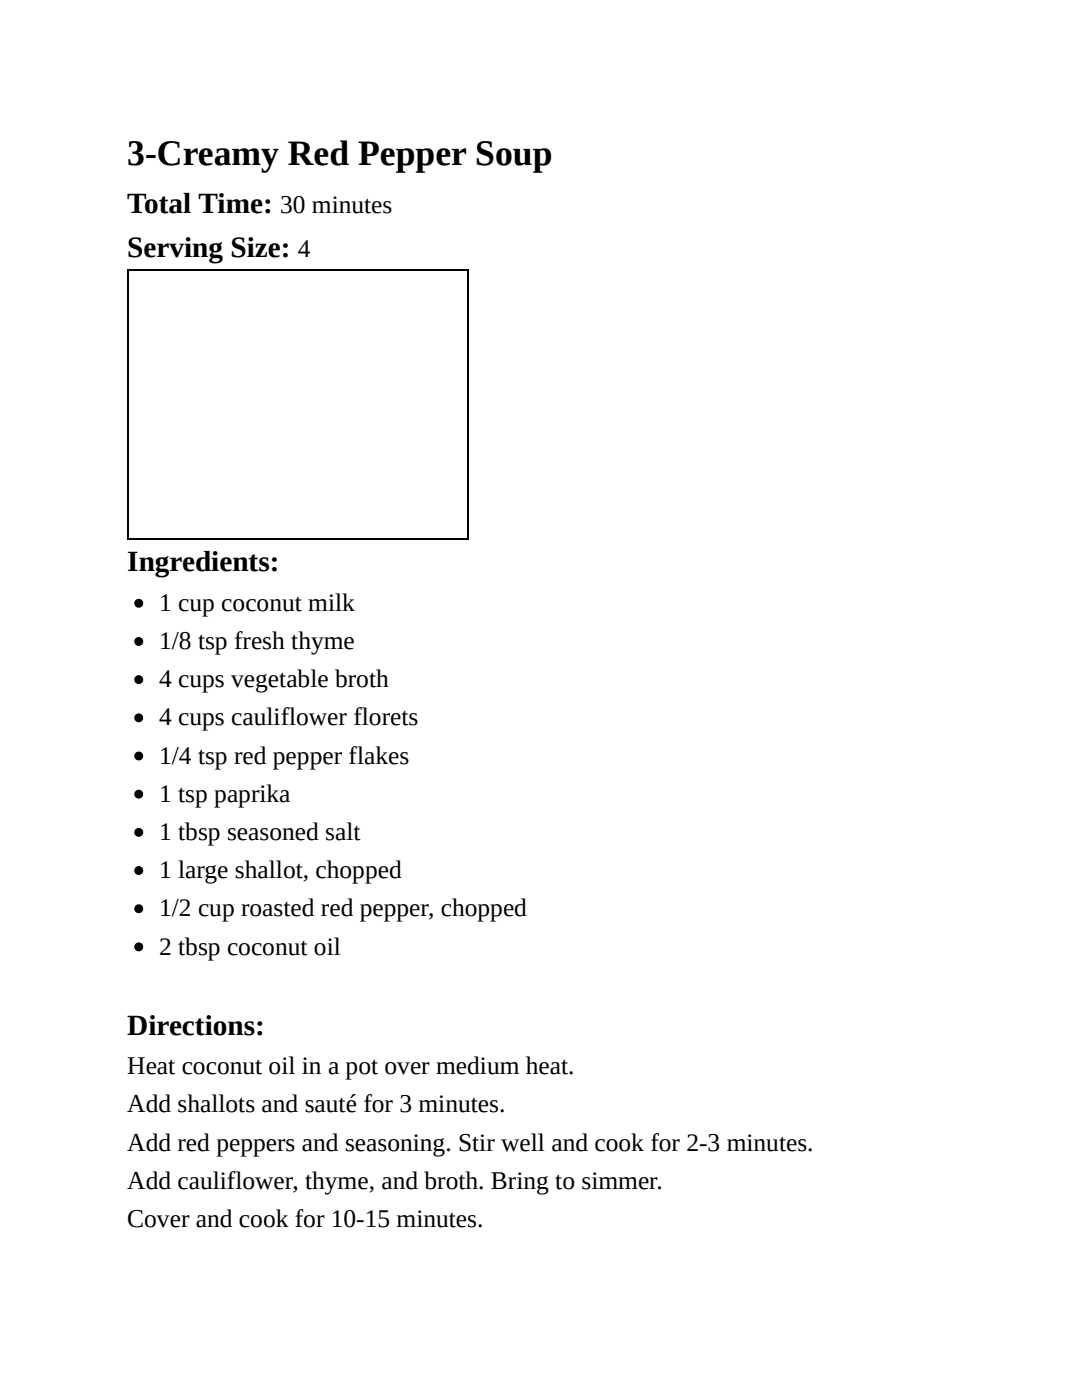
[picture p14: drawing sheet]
<svg xmlns="http://www.w3.org/2000/svg" width="216mm" height="279mm" viewBox="0 0 216 279" stroke-linecap="round" stroke-linejoin="round" font-family="sans-serif">
<defs><g id="words">
<text font-size="7.1" x="25.4" y="33">3-Creamy Red Pepper Soup</text>
<g font-size="5.8">
<text x="25.4" y="42.4">Total Time:</text>
<text x="25.4" y="51.3">Serving Size:</text>
<text x="25.4" y="114">Ingredients:</text>
<text x="25.4" y="206.5">Directions:</text>
</g>
<g font-size="5.1">
<text x="55.9" y="42.4">30 minutes</text>
<text x="59.5" y="51.3">4</text>
<text x="31.7" y="121.9">1 cup coconut milk</text>
<text x="31.7" y="129.5">1/8 tsp fresh thyme</text>
<text x="31.7" y="137.2">4 cups vegetable broth</text>
<text x="31.7" y="144.8">4 cups cauliflower florets</text>
<text x="31.7" y="152.4">1/4 tsp red pepper flakes</text>
<text x="31.7" y="160">1 tsp paprika</text>
<text x="31.7" y="167.6">1 tbsp seasoned salt</text>
<text x="31.7" y="175.3">1 large shallot, chopped</text>
<text x="31.7" y="182.9">1/2 cup roasted red pepper, chopped</text>
<text x="31.7" y="190.5">2 tbsp coconut oil</text>
<text x="25.4" y="214.4">Heat coconut oil in a pot over medium heat.</text>
<text x="25.4" y="222">Add shallots and sauté for 3 minutes.</text>
<text x="25.4" y="229.6">Add red peppers and seasoning. Stir well and cook for 2-3 minutes.</text>
<text x="25.4" y="237.2">Add cauliflower, thyme, and broth. Bring to simmer.</text>
<text x="25.4" y="244.9">Cover and cook for 10-15 minutes.</text>
</g>
</g></defs>
<path d="M25.4 54h68.1M25.5 53.8v53.9M93.3 53.8v53.9M25.4 107.6h68.1" fill="none" stroke="#000" stroke-width=".25"/>
<g fill="#000" stroke="#000" stroke-width=".25">
<circle cx="27.7" cy="135.6" r=".76"/>
<circle cx="27.7" cy="128" r=".76"/>
<circle cx="27.7" cy="120.4" r=".76"/>
<circle cx="27.7" cy="143.3" r=".76"/>
<circle cx="27.7" cy="158.5" r=".76"/>
<circle cx="27.7" cy="150.9" r=".76"/>
<circle cx="27.7" cy="166.1" r=".76"/>
<circle cx="27.7" cy="173.7" r=".76"/>
<circle cx="27.7" cy="181.4" r=".76"/>
<circle cx="27.7" cy="189" r=".76"/>
</g>
<use href="#words"/>
</svg>
